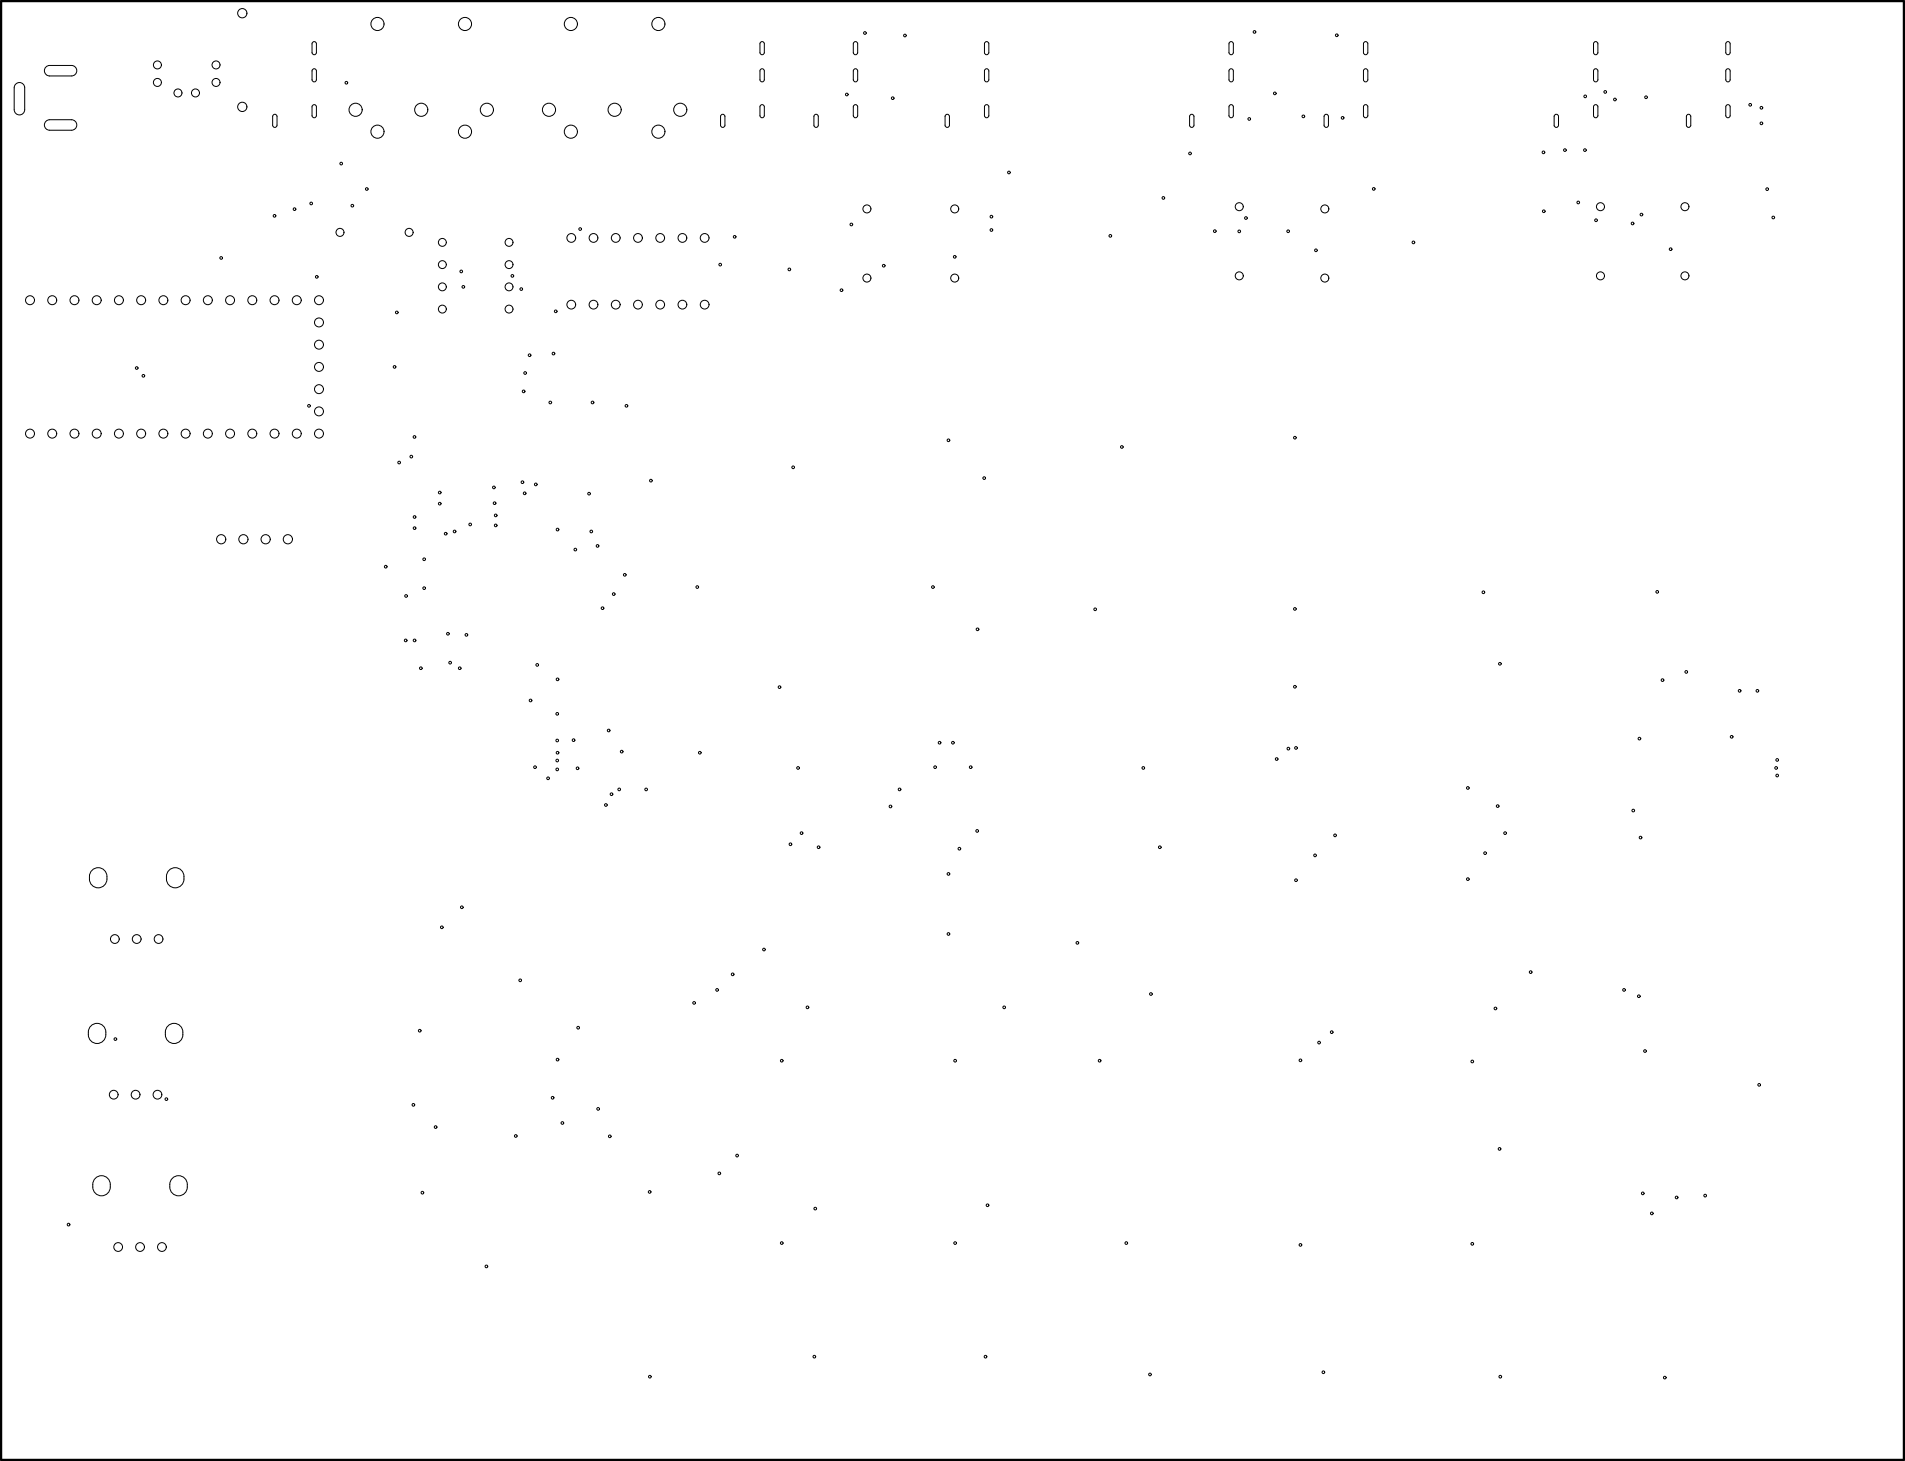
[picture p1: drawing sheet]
<svg xmlns="http://www.w3.org/2000/svg" width="218mm" height="167mm" viewBox="0 0 218 167" stroke-linecap="round" stroke-linejoin="round" font-family="sans-serif">
<defs><g id="words">
<text font-size="1.5" fill="#fff" x="20.4" y="29.8">EF/DISP-TEST</text>
<g font-size="1.1" fill="#fff">
<text x="102" y="5.1">D55</text>
<text x="202.2" y="22">C52</text>
<text x="30.6" y="24.9" transform="rotate(90 30.6 24.9)">R81</text>
<text x="89.4" y="28.4" transform="rotate(90 89.4 28.4)">R24</text>
<text x="90" y="53.8">C78</text>
<text x="65.9" y="63.5">C8</text>
<text x="68.7" y="86.6">R74</text>
<text x="91.1" y="95.5">C92</text>
<text x="110" y="95.1">C93</text>
<text x="90.7" y="115.7">C99</text>
<text x="63.9" y="129">C125</text>
<text x="130.3" y="157">C115</text>
<text x="150" y="156.8">C116</text>
<text x="169.8" y="157.2">C117</text>
<text x="188.6" y="157.2">C118</text>
</g>
</g></defs>
<path d="M5.2 13.9l.5-.2h2.5a.6 .6 0 0 1 .6 .6 .6 .6 0 0 1-.6 .6h-2.5a.6 .6 0 0 1-.6-.4 .6 .6 0 0 1 .1-.6z" fill="none" stroke="#000" stroke-width=".11"/>
<path d="M5.2 7.7l.5-.2h2.5a.6 .6 0 0 1 .6 .6 .6 .6 0 0 1-.6 .6h-2.5a.6 .6 0 0 1-.6-.4 .6 .6 0 0 1 .1-.6z" fill="#fff"/>
<path d="M5.2 7.7l.5-.2h2.5a.6 .6 0 0 1 .6 .6 .6 .6 0 0 1-.6 .6h-2.5a.6 .6 0 0 1-.6-.4 .6 .6 0 0 1 .1-.6z" fill="none" stroke="#000" stroke-width=".11"/>
<path d="M1.8 9.6a.6 .6 0 0 1 .7-.1 .6 .6 0 0 1 .3 .5v2.5a.6 .6 0 0 1-.6 .6 .6 .6 0 0 1-.6-.6v-2.5z" fill="#fff"/>
<path d="M1.8 9.6a.6 .6 0 0 1 .7-.1 .6 .6 0 0 1 .3 .5v2.5a.6 .6 0 0 1-.6 .6 .6 .6 0 0 1-.6-.6v-2.5z" fill="none" stroke="#000" stroke-width=".11"/>
<path d="M93.1 13.1h.2h.1l.1 .2v1l-.1 .2-.1 .1-.2-.1-.1-.2v-1z" fill="#fff"/>
<path d="M93.1 13.1h.2h.1l.1 .2v1l-.1 .2-.1 .1-.2-.1-.1-.2v-1z" fill="none" stroke="#000" stroke-width=".11"/>
<path d="M97.6 4.8h.2h.1l.1 .2v1l-.1 .2-.1 .1-.2-.1-.1-.2v-1z" fill="#fff"/>
<path d="M97.6 4.8h.2h.1l.1 .2v1l-.1 .2-.1 .1-.2-.1-.1-.2v-1z" fill="none" stroke="#000" stroke-width=".11"/>
<path d="M97.6 7.9h.2h.1l.1 .2v1l-.1 .2-.1 .1-.2-.1-.1-.2v-1z" fill="#fff"/>
<path d="M97.6 7.9h.2h.1l.1 .2v1l-.1 .2-.1 .1-.2-.1-.1-.2v-1z" fill="none" stroke="#000" stroke-width=".11"/>
<path d="M97.6 12h.2h.1l.1 .2v1l-.1 .2-.1 .1-.2-.1-.1-.2v-1z" fill="#fff"/>
<path d="M97.6 12h.2h.1l.1 .2v1l-.1 .2-.1 .1-.2-.1-.1-.2v-1z" fill="none" stroke="#000" stroke-width=".11"/>
<circle cx="18" cy="7.4" r=".46" fill="#fff"/>
<circle cx="18" cy="7.4" r=".46" fill="none" stroke="#000" stroke-width=".11"/>
<circle cx="18" cy="9.4" r=".46" fill="#fff"/>
<circle cx="18" cy="9.4" r=".46" fill="none" stroke="#000" stroke-width=".11"/>
<circle cx="24.7" cy="7.4" r=".46" fill="#fff"/>
<circle cx="24.7" cy="7.4" r=".46" fill="none" stroke="#000" stroke-width=".11"/>
<circle cx="24.7" cy="9.4" r=".46" fill="#fff"/>
<circle cx="24.7" cy="9.4" r=".46" fill="none" stroke="#000" stroke-width=".11"/>
<circle cx="20.3" cy="10.6" r=".46" fill="#fff"/>
<circle cx="20.3" cy="10.6" r=".46" fill="none" stroke="#000" stroke-width=".11"/>
<circle cx="22.3" cy="10.6" r=".46" fill="#fff"/>
<circle cx="22.3" cy="10.6" r=".46" fill="none" stroke="#000" stroke-width=".11"/>
<circle cx="27.7" cy="12.2" r=".53" fill="#fff"/>
<circle cx="27.7" cy="12.2" r=".53" fill="none" stroke="#000" stroke-width=".11"/>
<circle cx="27.7" cy="1.5" r=".53" fill="#fff"/>
<circle cx="27.7" cy="1.5" r=".53" fill="none" stroke="#000" stroke-width=".11"/>
<circle cx="99.1" cy="31.8" r=".46" fill="#fff"/>
<circle cx="99.1" cy="31.8" r=".46" fill="none" stroke="#000" stroke-width=".11"/>
<circle cx="99.1" cy="23.9" r=".46" fill="#fff"/>
<circle cx="99.1" cy="23.9" r=".46" fill="none" stroke="#000" stroke-width=".11"/>
<circle cx="151.4" cy="23.9" r=".46" fill="#fff"/>
<circle cx="151.4" cy="23.9" r=".46" fill="none" stroke="#000" stroke-width=".11"/>
<circle cx="151.4" cy="31.8" r=".46" fill="#fff"/>
<circle cx="151.4" cy="31.8" r=".46" fill="none" stroke="#000" stroke-width=".11"/>
<circle cx="109.1" cy="23.9" r=".46" fill="#fff"/>
<circle cx="109.1" cy="23.9" r=".46" fill="none" stroke="#000" stroke-width=".11"/>
<circle cx="109.1" cy="31.8" r=".46" fill="#fff"/>
<circle cx="109.1" cy="31.8" r=".46" fill="none" stroke="#000" stroke-width=".11"/>
<circle cx="141.6" cy="31.5" r=".46" fill="#fff"/>
<circle cx="141.6" cy="31.5" r=".46" fill="none" stroke="#000" stroke-width=".11"/>
<circle cx="141.6" cy="23.6" r=".46" fill="#fff"/>
<circle cx="141.6" cy="23.6" r=".46" fill="none" stroke="#000" stroke-width=".11"/>
<circle cx="182.9" cy="31.5" r=".46" fill="#fff"/>
<circle cx="182.9" cy="31.5" r=".46" fill="none" stroke="#000" stroke-width=".11"/>
<circle cx="182.9" cy="23.6" r=".46" fill="#fff"/>
<circle cx="182.9" cy="23.6" r=".46" fill="none" stroke="#000" stroke-width=".11"/>
<circle cx="192.5" cy="23.6" r=".46" fill="#fff"/>
<circle cx="192.5" cy="23.6" r=".46" fill="none" stroke="#000" stroke-width=".11"/>
<circle cx="192.5" cy="31.5" r=".46" fill="#fff"/>
<circle cx="192.5" cy="31.5" r=".46" fill="none" stroke="#000" stroke-width=".11"/>
<path d="M108.1 13.1h.1h.2l.1 .2v1l-.1 .2-.2 .1-.1-.1-.1-.2v-1z" fill="#fff"/>
<path d="M108.1 13.1h.1h.2l.1 .2v1l-.1 .2-.2 .1-.1-.1-.1-.2v-1z" fill="none" stroke="#000" stroke-width=".11"/>
<path d="M112.6 4.8h.1h.2l.1 .2v1l-.1 .2-.2 .1-.1-.1-.1-.2v-1z" fill="#fff"/>
<path d="M112.6 4.8h.1h.2l.1 .2v1l-.1 .2-.2 .1-.1-.1-.1-.2v-1z" fill="none" stroke="#000" stroke-width=".11"/>
<path d="M112.6 7.9h.1h.2l.1 .2v1l-.1 .2-.2 .1-.1-.1-.1-.2v-1z" fill="#fff"/>
<path d="M112.6 7.9h.1h.2l.1 .2v1l-.1 .2-.2 .1-.1-.1-.1-.2v-1z" fill="none" stroke="#000" stroke-width=".11"/>
<path d="M112.6 12h.1h.2l.1 .2v1l-.1 .2-.2 .1-.1-.1-.1-.2v-1z" fill="#fff"/>
<path d="M112.6 12h.1h.2l.1 .2v1l-.1 .2-.2 .1-.1-.1-.1-.2v-1z" fill="none" stroke="#000" stroke-width=".11"/>
<path d="M136 13.1h.2h.2v.2v1v.2l-.2 .1-.2-.1-.1-.2v-1z" fill="#fff"/>
<path d="M136 13.1h.2h.2v.2v1v.2l-.2 .1-.2-.1-.1-.2v-1z" fill="none" stroke="#000" stroke-width=".11"/>
<path d="M140.5 4.8h.2h.2v.2v1v.2l-.2 .1-.2-.1-.1-.2v-1z" fill="#fff"/>
<path d="M140.5 4.8h.2h.2v.2v1v.2l-.2 .1-.2-.1-.1-.2v-1z" fill="none" stroke="#000" stroke-width=".11"/>
<path d="M140.5 7.9h.2h.2v.2v1v.2l-.2 .1-.2-.1-.1-.2v-1z" fill="#fff"/>
<path d="M140.5 7.9h.2h.2v.2v1v.2l-.2 .1-.2-.1-.1-.2v-1z" fill="none" stroke="#000" stroke-width=".11"/>
<path d="M140.5 12h.2h.2v.2v1v.2l-.2 .1-.2-.1-.1-.2v-1z" fill="#fff"/>
<path d="M140.5 12h.2h.2v.2v1v.2l-.2 .1-.2-.1-.1-.2v-1z" fill="none" stroke="#000" stroke-width=".11"/>
<path d="M151.4 13.1h.1h.2l.1 .2v1l-.1 .2-.2 .1-.1-.1-.1-.2v-1z" fill="#fff"/>
<path d="M151.4 13.1h.1h.2l.1 .2v1l-.1 .2-.2 .1-.1-.1-.1-.2v-1z" fill="none" stroke="#000" stroke-width=".11"/>
<path d="M155.9 4.8h.1h.2l.1 .2v1l-.1 .2-.2 .1-.1-.1-.1-.2v-1z" fill="#fff"/>
<path d="M155.9 4.8h.1h.2l.1 .2v1l-.1 .2-.2 .1-.1-.1-.1-.2v-1z" fill="none" stroke="#000" stroke-width=".11"/>
<path d="M155.9 7.9h.1h.2l.1 .2v1l-.1 .2-.2 .1-.1-.1-.1-.2v-1z" fill="#fff"/>
<path d="M155.9 7.9h.1h.2l.1 .2v1l-.1 .2-.2 .1-.1-.1-.1-.2v-1z" fill="none" stroke="#000" stroke-width=".11"/>
<path d="M155.9 12h.1h.2l.1 .2v1l-.1 .2-.2 .1-.1-.1-.1-.2v-1z" fill="#fff"/>
<path d="M155.9 12h.1h.2l.1 .2v1l-.1 .2-.2 .1-.1-.1-.1-.2v-1z" fill="none" stroke="#000" stroke-width=".11"/>
<path d="M177.7 13.1h.1h.2l.1 .2v1l-.1 .2-.2 .1-.1-.1-.1-.2v-1z" fill="#fff"/>
<path d="M177.6 14.3l.1 .2 .1 .1 .2-.1 .1-.2v-1l-.1-.2h-.2h-.1l-.1 .2v1" fill="none" stroke="#000" stroke-width=".11"/>
<path d="M182.2 4.8h.1h.2l.1 .2v1l-.1 .2-.2 .1-.1-.1-.1-.2v-1z" fill="#fff"/>
<path d="M182.2 4.8h.1h.2l.1 .2v1l-.1 .2-.2 .1-.1-.1-.1-.2v-1z" fill="none" stroke="#000" stroke-width=".11"/>
<path d="M182.2 7.9h.1h.2l.1 .2v1l-.1 .2-.2 .1-.1-.1-.1-.2v-1z" fill="#fff"/>
<path d="M182.2 7.9h.1h.2l.1 .2v1l-.1 .2-.2 .1-.1-.1-.1-.2v-1z" fill="none" stroke="#000" stroke-width=".11"/>
<path d="M182.2 12h.1h.2l.1 .2v1l-.1 .2-.2 .1-.1-.1-.1-.2v-1z" fill="#fff"/>
<path d="M182.2 12h.1h.2l.1 .2v1l-.1 .2-.2 .1-.1-.1-.1-.2v-1z" fill="none" stroke="#000" stroke-width=".11"/>
<path d="M192.8 13.1h.1h.2l.1 .2v1l-.1 .2-.2 .1-.1-.1-.1-.2v-1z" fill="#fff"/>
<path d="M192.8 13.1h.1h.2l.1 .2v1l-.1 .2-.2 .1-.1-.1-.1-.2v-1z" fill="none" stroke="#000" stroke-width=".11"/>
<path d="M197.3 4.8h.1h.2l.1 .2v1l-.1 .2-.2 .1-.1-.1-.1-.2v-1z" fill="#fff"/>
<path d="M197.3 4.8h.1h.2l.1 .2v1l-.1 .2-.2 .1-.1-.1-.1-.2v-1z" fill="none" stroke="#000" stroke-width=".11"/>
<path d="M197.3 7.9h.1h.2l.1 .2v1l-.1 .2-.2 .1-.1-.1-.1-.2v-1z" fill="#fff"/>
<path d="M197.3 7.9h.1h.2l.1 .2v1l-.1 .2-.2 .1-.1-.1-.1-.2v-1z" fill="none" stroke="#000" stroke-width=".11"/>
<path d="M197.3 12h.1h.2l.1 .2v1l-.1 .2-.2 .1-.1-.1-.1-.2v-1z" fill="#fff"/>
<path d="M197.3 12h.1h.2l.1 .2v1l-.1 .2-.2 .1-.1-.1-.1-.2v-1z" fill="none" stroke="#000" stroke-width=".11"/>
<circle cx="65.3" cy="34.8" r=".5" fill="#fff"/>
<circle cx="65.3" cy="34.8" r=".5" fill="none" stroke="#000" stroke-width=".11"/>
<circle cx="67.8" cy="34.8" r=".5" fill="#fff"/>
<circle cx="67.8" cy="34.8" r=".5" fill="none" stroke="#000" stroke-width=".11"/>
<circle cx="70.4" cy="34.8" r=".5" fill="#fff"/>
<circle cx="70.4" cy="34.8" r=".5" fill="none" stroke="#000" stroke-width=".11"/>
<circle cx="72.9" cy="34.8" r=".5" fill="#fff"/>
<circle cx="72.9" cy="34.8" r=".5" fill="none" stroke="#000" stroke-width=".11"/>
<circle cx="75.4" cy="34.8" r=".5" fill="#fff"/>
<circle cx="75.4" cy="34.8" r=".5" fill="none" stroke="#000" stroke-width=".11"/>
<circle cx="78" cy="34.8" r=".5" fill="#fff"/>
<circle cx="78" cy="34.8" r=".5" fill="none" stroke="#000" stroke-width=".11"/>
<circle cx="80.5" cy="34.8" r=".5" fill="#fff"/>
<circle cx="80.5" cy="34.8" r=".5" fill="none" stroke="#000" stroke-width=".11"/>
<circle cx="65.3" cy="27.2" r=".5" fill="#fff"/>
<circle cx="65.3" cy="27.2" r=".5" fill="none" stroke="#000" stroke-width=".11"/>
<circle cx="67.8" cy="27.2" r=".5" fill="#fff"/>
<circle cx="67.8" cy="27.2" r=".5" fill="none" stroke="#000" stroke-width=".11"/>
<circle cx="70.4" cy="27.2" r=".5" fill="#fff"/>
<circle cx="70.4" cy="27.2" r=".5" fill="none" stroke="#000" stroke-width=".11"/>
<circle cx="72.9" cy="27.2" r=".5" fill="#fff"/>
<circle cx="72.9" cy="27.2" r=".5" fill="none" stroke="#000" stroke-width=".11"/>
<circle cx="75.4" cy="27.2" r=".5" fill="#fff"/>
<circle cx="75.4" cy="27.2" r=".5" fill="none" stroke="#000" stroke-width=".11"/>
<circle cx="78" cy="27.2" r=".5" fill="#fff"/>
<circle cx="78" cy="27.2" r=".5" fill="none" stroke="#000" stroke-width=".11"/>
<circle cx="80.5" cy="27.2" r=".5" fill="#fff"/>
<circle cx="80.5" cy="27.2" r=".5" fill="none" stroke="#000" stroke-width=".11"/>
<circle cx="50.5" cy="27.7" r=".45" fill="#fff"/>
<circle cx="50.5" cy="27.7" r=".45" fill="none" stroke="#000" stroke-width=".11"/>
<circle cx="50.5" cy="30.2" r=".45" fill="#fff"/>
<circle cx="50.5" cy="30.2" r=".45" fill="none" stroke="#000" stroke-width=".11"/>
<circle cx="50.5" cy="32.8" r=".45" fill="#fff"/>
<circle cx="50.5" cy="32.8" r=".45" fill="none" stroke="#000" stroke-width=".11"/>
<circle cx="50.5" cy="35.3" r=".45" fill="#fff"/>
<circle cx="50.5" cy="35.3" r=".45" fill="none" stroke="#000" stroke-width=".11"/>
<circle cx="58.2" cy="27.7" r=".45" fill="#fff"/>
<circle cx="58.2" cy="27.7" r=".45" fill="none" stroke="#000" stroke-width=".11"/>
<circle cx="58.2" cy="30.2" r=".45" fill="#fff"/>
<circle cx="58.2" cy="30.2" r=".45" fill="none" stroke="#000" stroke-width=".11"/>
<circle cx="58.2" cy="32.8" r=".45" fill="#fff"/>
<circle cx="58.2" cy="32.8" r=".45" fill="none" stroke="#000" stroke-width=".11"/>
<circle cx="58.2" cy="35.3" r=".45" fill="#fff"/>
<circle cx="58.2" cy="35.3" r=".45" fill="none" stroke="#000" stroke-width=".11"/>
<circle cx="6" cy="49.5" r=".51" fill="#fff"/>
<circle cx="6" cy="49.5" r=".51" fill="none" stroke="#000" stroke-width=".11"/>
<circle cx="8.5" cy="49.5" r=".51" fill="#fff"/>
<circle cx="8.5" cy="49.5" r=".51" fill="none" stroke="#000" stroke-width=".11"/>
<circle cx="11" cy="49.5" r=".51" fill="#fff"/>
<circle cx="11" cy="49.5" r=".51" fill="none" stroke="#000" stroke-width=".11"/>
<circle cx="13.6" cy="49.5" r=".51" fill="#fff"/>
<circle cx="13.6" cy="49.5" r=".51" fill="none" stroke="#000" stroke-width=".11"/>
<circle cx="36.4" cy="44.5" r=".51" fill="#fff"/>
<circle cx="36.4" cy="44.5" r=".51" fill="none" stroke="#000" stroke-width=".11"/>
<circle cx="8.5" cy="34.3" r=".51" fill="#fff"/>
<circle cx="8.5" cy="34.3" r=".51" fill="none" stroke="#000" stroke-width=".11"/>
<circle cx="16.1" cy="49.5" r=".51" fill="#fff"/>
<circle cx="16.1" cy="49.5" r=".51" fill="none" stroke="#000" stroke-width=".11"/>
<circle cx="18.7" cy="49.5" r=".51" fill="#fff"/>
<circle cx="18.7" cy="49.5" r=".51" fill="none" stroke="#000" stroke-width=".11"/>
<circle cx="21.2" cy="49.5" r=".51" fill="#fff"/>
<circle cx="21.2" cy="49.5" r=".51" fill="none" stroke="#000" stroke-width=".11"/>
<circle cx="23.7" cy="49.5" r=".51" fill="#fff"/>
<circle cx="23.7" cy="49.5" r=".51" fill="none" stroke="#000" stroke-width=".11"/>
<circle cx="26.3" cy="49.5" r=".51" fill="#fff"/>
<circle cx="26.3" cy="49.5" r=".51" fill="none" stroke="#000" stroke-width=".11"/>
<circle cx="28.8" cy="49.5" r=".51" fill="#fff"/>
<circle cx="28.8" cy="49.5" r=".51" fill="none" stroke="#000" stroke-width=".11"/>
<circle cx="31.4" cy="49.5" r=".51" fill="#fff"/>
<circle cx="31.4" cy="49.5" r=".51" fill="none" stroke="#000" stroke-width=".11"/>
<circle cx="33.9" cy="49.5" r=".51" fill="#fff"/>
<circle cx="33.9" cy="49.5" r=".51" fill="none" stroke="#000" stroke-width=".11"/>
<circle cx="36.4" cy="49.5" r=".51" fill="#fff"/>
<circle cx="36.4" cy="49.5" r=".51" fill="none" stroke="#000" stroke-width=".11"/>
<circle cx="36.4" cy="34.3" r=".51" fill="#fff"/>
<circle cx="36.4" cy="34.3" r=".51" fill="none" stroke="#000" stroke-width=".11"/>
<circle cx="33.9" cy="34.3" r=".51" fill="#fff"/>
<circle cx="33.9" cy="34.3" r=".51" fill="none" stroke="#000" stroke-width=".11"/>
<circle cx="31.4" cy="34.3" r=".51" fill="#fff"/>
<circle cx="31.4" cy="34.3" r=".51" fill="none" stroke="#000" stroke-width=".11"/>
<circle cx="28.8" cy="34.3" r=".51" fill="#fff"/>
<circle cx="28.8" cy="34.3" r=".51" fill="none" stroke="#000" stroke-width=".11"/>
<circle cx="26.3" cy="34.3" r=".51" fill="#fff"/>
<circle cx="26.3" cy="34.3" r=".51" fill="none" stroke="#000" stroke-width=".11"/>
<circle cx="23.7" cy="34.3" r=".51" fill="#fff"/>
<circle cx="23.7" cy="34.3" r=".51" fill="none" stroke="#000" stroke-width=".11"/>
<circle cx="21.2" cy="34.3" r=".51" fill="#fff"/>
<circle cx="21.2" cy="34.3" r=".51" fill="none" stroke="#000" stroke-width=".11"/>
<circle cx="18.7" cy="34.3" r=".51" fill="#fff"/>
<circle cx="18.7" cy="34.3" r=".51" fill="none" stroke="#000" stroke-width=".11"/>
<circle cx="16.1" cy="34.3" r=".51" fill="#fff"/>
<circle cx="16.1" cy="34.3" r=".51" fill="none" stroke="#000" stroke-width=".11"/>
<circle cx="13.6" cy="34.3" r=".51" fill="#fff"/>
<circle cx="13.6" cy="34.3" r=".51" fill="none" stroke="#000" stroke-width=".11"/>
<circle cx="11" cy="34.3" r=".51" fill="#fff"/>
<circle cx="11" cy="34.3" r=".51" fill="none" stroke="#000" stroke-width=".11"/>
<circle cx="3.4" cy="49.5" r=".51" fill="#fff"/>
<circle cx="3.4" cy="49.5" r=".51" fill="none" stroke="#000" stroke-width=".11"/>
<circle cx="36.4" cy="41.9" r=".51" fill="#fff"/>
<circle cx="36.4" cy="41.9" r=".51" fill="none" stroke="#000" stroke-width=".11"/>
<circle cx="6" cy="34.3" r=".51" fill="#fff"/>
<circle cx="6" cy="34.3" r=".51" fill="none" stroke="#000" stroke-width=".11"/>
<circle cx="36.4" cy="36.8" r=".51" fill="#fff"/>
<circle cx="36.4" cy="36.8" r=".51" fill="none" stroke="#000" stroke-width=".11"/>
<circle cx="36.4" cy="39.4" r=".51" fill="#fff"/>
<circle cx="36.4" cy="39.4" r=".51" fill="none" stroke="#000" stroke-width=".11"/>
<circle cx="36.4" cy="47" r=".51" fill="#fff"/>
<circle cx="36.4" cy="47" r=".51" fill="none" stroke="#000" stroke-width=".11"/>
<circle cx="3.4" cy="34.3" r=".51" fill="#fff"/>
<circle cx="3.4" cy="34.3" r=".51" fill="none" stroke="#000" stroke-width=".11"/>
<circle cx="25.3" cy="61.6" r=".53" fill="#fff"/>
<circle cx="25.3" cy="61.6" r=".53" fill="none" stroke="#000" stroke-width=".11"/>
<circle cx="27.8" cy="61.6" r=".53" fill="#fff"/>
<circle cx="27.8" cy="61.6" r=".53" fill="none" stroke="#000" stroke-width=".11"/>
<circle cx="30.4" cy="61.6" r=".53" fill="#fff"/>
<circle cx="30.4" cy="61.6" r=".53" fill="none" stroke="#000" stroke-width=".11"/>
<circle cx="32.9" cy="61.6" r=".53" fill="#fff"/>
<circle cx="32.9" cy="61.6" r=".53" fill="none" stroke="#000" stroke-width=".11"/>
<path d="M10.5 99.4a1.03 1.03 0 0 1 1.2-.1 1.03 1.03 0 0 1 .5 1.1 1.02 1.02 0 0 1-1.2 1 1.02 1.02 0 0 1-.8-1.3l.1-.4z" fill="#fff"/>
<path d="M10.5 99.4a1.03 1.03 0 0 1 1.2-.1 1.03 1.03 0 0 1 .5 1.1 1.02 1.02 0 0 1-1.2 1 1.02 1.02 0 0 1-.8-1.3l.1-.4z" fill="none" stroke="#000" stroke-width=".11"/>
<path d="M19.3 99.4a1.03 1.03 0 0 1 1.2-.1 1.03 1.03 0 0 1 .5 1.1 1.02 1.02 0 0 1-1.2 1 1.02 1.02 0 0 1-.8-1.3l.1-.4z" fill="#fff"/>
<path d="M19.3 99.4a1.03 1.03 0 0 1 1.3-.1 1.03 1.03 0 0 1 .4 1.1 1.02 1.02 0 0 1-1.2 1 1.02 1.02 0 0 1-.8-1.3l.1-.4z" fill="none" stroke="#000" stroke-width=".11"/>
<circle cx="18.1" cy="107.3" r=".5" fill="#fff"/>
<circle cx="18.1" cy="107.3" r=".5" fill="none" stroke="#000" stroke-width=".11"/>
<circle cx="15.6" cy="107.3" r=".5" fill="#fff"/>
<circle cx="15.6" cy="107.3" r=".5" fill="none" stroke="#000" stroke-width=".11"/>
<circle cx="13.1" cy="107.3" r=".5" fill="#fff"/>
<circle cx="13.1" cy="107.3" r=".5" fill="none" stroke="#000" stroke-width=".11"/>
<path d="M10.4 117.2a1.03 1.03 0 0 1 1.2-.2 1.03 1.03 0 0 1 .5 1.2 1.02 1.02 0 0 1-1.2 1 1.02 1.02 0 0 1-.8-1.3l.1-.4z" fill="#fff"/>
<path d="M10.4 117.2a1.03 1.03 0 0 1 1.2-.2 1.03 1.03 0 0 1 .5 1.2 1.02 1.02 0 0 1-1.2 1 1.02 1.02 0 0 1-.8-1.3l.1-.4z" fill="none" stroke="#000" stroke-width=".11"/>
<path d="M19.2 117.2a1.03 1.03 0 0 1 1.2-.2 1.03 1.03 0 0 1 .5 1.2 1.02 1.02 0 0 1-1.2 1 1.02 1.02 0 0 1-.8-1.3l.1-.4z" fill="#fff"/>
<path d="M20.9 117.9a1.02 1.02 0 0 0-1.2-1 1.02 1.02 0 0 0-.8 1.3 1.02 1.02 0 0 0 1.2 1 1.02 1.02 0 0 0 .8-1.3" fill="none" stroke="#000" stroke-width=".11"/>
<circle cx="18" cy="125" r=".5" fill="#fff"/>
<circle cx="18" cy="125" r=".5" fill="none" stroke="#000" stroke-width=".11"/>
<circle cx="15.5" cy="125" r=".5" fill="#fff"/>
<circle cx="15.5" cy="125" r=".5" fill="none" stroke="#000" stroke-width=".11"/>
<circle cx="13" cy="125" r=".5" fill="#fff"/>
<circle cx="13" cy="125" r=".5" fill="none" stroke="#000" stroke-width=".11"/>
<path d="M10.9 134.6a1.03 1.03 0 0 1 1.2-.2 1.03 1.03 0 0 1 .5 1.2 1.02 1.02 0 0 1-1.2 1 1.02 1.02 0 0 1-.8-1.3l.1-.4z" fill="#fff"/>
<path d="M10.9 134.6a1.03 1.03 0 0 1 1.2-.2 1.03 1.03 0 0 1 .5 1.2 1.02 1.02 0 0 1-1.2 1 1.02 1.02 0 0 1-.8-1.3l.1-.4z" fill="none" stroke="#000" stroke-width=".11"/>
<path d="M19.7 134.6a1.03 1.03 0 0 1 1.2-.2 1.03 1.03 0 0 1 .5 1.2 1.02 1.02 0 0 1-1.2 1 1.02 1.02 0 0 1-.8-1.3l.1-.4z" fill="#fff"/>
<path d="M19.7 134.6a1.03 1.03 0 0 1 1.2-.2 1.03 1.03 0 0 1 .5 1.2 1.02 1.02 0 0 1-1.2 1 1.02 1.02 0 0 1-.8-1.3l.1-.4z" fill="none" stroke="#000" stroke-width=".11"/>
<circle cx="18.5" cy="142.4" r=".5" fill="#fff"/>
<circle cx="18.5" cy="142.4" r=".5" fill="none" stroke="#000" stroke-width=".11"/>
<circle cx="16" cy="142.4" r=".5" fill="#fff"/>
<circle cx="16" cy="142.4" r=".5" fill="none" stroke="#000" stroke-width=".11"/>
<circle cx="13.5" cy="142.4" r=".5" fill="#fff"/>
<circle cx="13.5" cy="142.4" r=".5" fill="none" stroke="#000" stroke-width=".11"/>
<path d="M82.4 13.1h.2h.2v.2v1v.2l-.2 .1-.2-.1-.1-.2v-1z" fill="#fff"/>
<path d="M82.3 14.3l.1 .2 .2 .1 .2-.1v-.2v-1v-.2h-.2h-.2l-.1 .2v1" fill="none" stroke="#000" stroke-width=".11"/>
<path d="M86.9 4.8h.2h.2v.2v1v.2l-.2 .1-.2-.1-.1-.2v-1z" fill="#fff"/>
<path d="M86.9 4.8h.2h.2v.2v1v.2l-.2 .1-.2-.1-.1-.2v-1z" fill="none" stroke="#000" stroke-width=".11"/>
<path d="M86.9 7.9h.2h.2v.2v1v.2l-.2 .1-.2-.1-.1-.2v-1z" fill="#fff"/>
<path d="M86.9 7.9h.2h.2v.2v1v.2l-.2 .1-.2-.1-.1-.2v-1z" fill="none" stroke="#000" stroke-width=".11"/>
<path d="M86.9 12h.2h.2v.2v1v.2l-.2 .1-.2-.1-.1-.2v-1z" fill="#fff"/>
<path d="M86.9 12h.2h.2v.2v1v.2l-.2 .1-.2-.1-.1-.2v-1z" fill="none" stroke="#000" stroke-width=".11"/>
<path d="M31.2 13.1h.2h.2l.1 .2v1l-.1 .2-.2 .1-.2-.1v-.2v-1z" fill="#fff"/>
<path d="M31.2 13.1h.2h.2l.1 .2v1l-.1 .2-.2 .1-.2-.1v-.2v-1z" fill="none" stroke="#000" stroke-width=".11"/>
<path d="M35.7 4.8h.2h.2l.1 .2v1l-.1 .2-.2 .1-.2-.1v-.2v-1z" fill="#fff"/>
<path d="M35.7 6v.2l.2 .1 .2-.1 .1-.2v-1l-.1-.2h-.2h-.2v.2v1" fill="none" stroke="#000" stroke-width=".11"/>
<path d="M35.7 7.9h.2h.2l.1 .2v1l-.1 .2-.2 .1-.2-.1v-.2v-1z" fill="#fff"/>
<path d="M35.7 9.1v.2l.2 .1 .2-.1 .1-.2v-1l-.1-.2h-.2h-.2v.2v1" fill="none" stroke="#000" stroke-width=".11"/>
<path d="M35.7 12h.2h.2l.1 .2v1l-.1 .2-.2 .1-.2-.1v-.2v-1z" fill="#fff"/>
<path d="M35.7 13.2v.2l.2 .1 .2-.1 .1-.2v-1l-.1-.2h-.2h-.2v.2v1" fill="none" stroke="#000" stroke-width=".11"/>
<circle cx="77.7" cy="12.5" r=".75" fill="#fff"/>
<circle cx="77.7" cy="12.5" r=".75" fill="none" stroke="#000" stroke-width=".11"/>
<circle cx="75.2" cy="15" r=".75" fill="#fff"/>
<circle cx="75.2" cy="15" r=".75" fill="none" stroke="#000" stroke-width=".11"/>
<circle cx="70.2" cy="12.5" r=".75" fill="#fff"/>
<circle cx="70.2" cy="12.5" r=".75" fill="none" stroke="#000" stroke-width=".11"/>
<circle cx="65.2" cy="15" r=".75" fill="#fff"/>
<circle cx="65.2" cy="15" r=".75" fill="none" stroke="#000" stroke-width=".11"/>
<circle cx="62.7" cy="12.5" r=".75" fill="#fff"/>
<circle cx="62.7" cy="12.5" r=".75" fill="none" stroke="#000" stroke-width=".11"/>
<circle cx="75.2" cy="2.7" r=".75" fill="#fff"/>
<circle cx="75.2" cy="2.7" r=".75" fill="none" stroke="#000" stroke-width=".11"/>
<circle cx="65.2" cy="2.7" r=".75" fill="#fff"/>
<circle cx="65.2" cy="2.7" r=".75" fill="none" stroke="#000" stroke-width=".11"/>
<circle cx="55.6" cy="12.5" r=".75" fill="#fff"/>
<circle cx="55.6" cy="12.5" r=".75" fill="none" stroke="#000" stroke-width=".11"/>
<circle cx="53.1" cy="15" r=".75" fill="#fff"/>
<circle cx="53.1" cy="15" r=".75" fill="none" stroke="#000" stroke-width=".11"/>
<circle cx="48.1" cy="12.5" r=".75" fill="#fff"/>
<circle cx="48.1" cy="12.5" r=".75" fill="none" stroke="#000" stroke-width=".11"/>
<circle cx="43.1" cy="15" r=".75" fill="#fff"/>
<circle cx="43.1" cy="15" r=".75" fill="none" stroke="#000" stroke-width=".11"/>
<circle cx="40.6" cy="12.5" r=".75" fill="#fff"/>
<circle cx="40.6" cy="12.5" r=".75" fill="none" stroke="#000" stroke-width=".11"/>
<circle cx="53.1" cy="2.7" r=".75" fill="#fff"/>
<circle cx="53.1" cy="2.7" r=".75" fill="none" stroke="#000" stroke-width=".11"/>
<circle cx="43.1" cy="2.7" r=".75" fill="#fff"/>
<circle cx="43.1" cy="2.7" r=".75" fill="none" stroke="#000" stroke-width=".11"/>
<circle cx="46.7" cy="26.5" r=".46" fill="#fff"/>
<circle cx="46.7" cy="26.5" r=".46" fill="none" stroke="#000" stroke-width=".11"/>
<circle cx="38.8" cy="26.5" r=".46" fill="#fff"/>
<circle cx="38.8" cy="26.5" r=".46" fill="none" stroke="#000" stroke-width=".11"/>
<circle cx="91.6" cy="95.2" r=".15" fill="#fff"/>
<circle cx="91.6" cy="95.2" r=".15" fill="none" stroke="#000" stroke-width=".11"/>
<circle cx="90.3" cy="96.4" r=".15" fill="#fff"/>
<circle cx="90.3" cy="96.4" r=".15" fill="none" stroke="#000" stroke-width=".11"/>
<circle cx="194.8" cy="136.6" r=".15" fill="#fff"/>
<circle cx="194.8" cy="136.6" r=".15" fill="none" stroke="#000" stroke-width=".11"/>
<circle cx="188.7" cy="138.6" r=".15" fill="#fff"/>
<circle cx="188.7" cy="138.6" r=".15" fill="none" stroke="#000" stroke-width=".11"/>
<circle cx="192.7" cy="76.7" r=".15" fill="#fff"/>
<circle cx="192.7" cy="76.7" r=".15" fill="none" stroke="#000" stroke-width=".11"/>
<circle cx="190" cy="77.7" r=".15" fill="#fff"/>
<circle cx="190" cy="77.7" r=".15" fill="none" stroke="#000" stroke-width=".11"/>
<circle cx="172" cy="95.2" r=".15" fill="#fff"/>
<circle cx="172" cy="95.2" r=".15" fill="none" stroke="#000" stroke-width=".11"/>
<circle cx="169.7" cy="97.4" r=".15" fill="#fff"/>
<circle cx="169.7" cy="97.4" r=".15" fill="none" stroke="#000" stroke-width=".11"/>
<circle cx="81.9" cy="113.1" r=".15" fill="#fff"/>
<circle cx="81.9" cy="113.1" r=".15" fill="none" stroke="#000" stroke-width=".11"/>
<circle cx="83.7" cy="111.3" r=".15" fill="#fff"/>
<circle cx="83.7" cy="111.3" r=".15" fill="none" stroke="#000" stroke-width=".11"/>
<circle cx="174.9" cy="111" r=".15" fill="#fff"/>
<circle cx="174.9" cy="111" r=".15" fill="none" stroke="#000" stroke-width=".11"/>
<circle cx="185.6" cy="113.1" r=".15" fill="#fff"/>
<circle cx="185.6" cy="113.1" r=".15" fill="none" stroke="#000" stroke-width=".11"/>
<circle cx="101.8" cy="92.1" r=".15" fill="#fff"/>
<circle cx="101.8" cy="92.1" r=".15" fill="none" stroke="#000" stroke-width=".11"/>
<circle cx="147.2" cy="85.5" r=".15" fill="#fff"/>
<circle cx="147.2" cy="85.5" r=".15" fill="none" stroke="#000" stroke-width=".11"/>
<circle cx="198.8" cy="78.9" r=".15" fill="#fff"/>
<circle cx="198.8" cy="78.9" r=".15" fill="none" stroke="#000" stroke-width=".11"/>
<circle cx="200.8" cy="78.9" r=".15" fill="#fff"/>
<circle cx="200.8" cy="78.9" r=".15" fill="none" stroke="#000" stroke-width=".11"/>
<circle cx="82.2" cy="134" r=".15" fill="#fff"/>
<circle cx="82.2" cy="134" r=".15" fill="none" stroke="#000" stroke-width=".11"/>
<circle cx="84.2" cy="132" r=".15" fill="#fff"/>
<circle cx="84.2" cy="132" r=".15" fill="none" stroke="#000" stroke-width=".11"/>
<circle cx="171.3" cy="131.2" r=".15" fill="#fff"/>
<circle cx="171.3" cy="131.2" r=".15" fill="none" stroke="#000" stroke-width=".11"/>
<circle cx="201" cy="123.9" r=".15" fill="#fff"/>
<circle cx="201" cy="123.9" r=".15" fill="none" stroke="#000" stroke-width=".11"/>
<circle cx="152.2" cy="117.9" r=".15" fill="#fff"/>
<circle cx="152.2" cy="117.9" r=".15" fill="none" stroke="#000" stroke-width=".11"/>
<circle cx="150.7" cy="119.1" r=".15" fill="#fff"/>
<circle cx="150.7" cy="119.1" r=".15" fill="none" stroke="#000" stroke-width=".11"/>
<circle cx="152.6" cy="95.4" r=".15" fill="#fff"/>
<circle cx="152.6" cy="95.4" r=".15" fill="none" stroke="#000" stroke-width=".11"/>
<circle cx="150.3" cy="97.7" r=".15" fill="#fff"/>
<circle cx="150.3" cy="97.7" r=".15" fill="none" stroke="#000" stroke-width=".11"/>
<circle cx="111.7" cy="94.9" r=".15" fill="#fff"/>
<circle cx="111.7" cy="94.9" r=".15" fill="none" stroke="#000" stroke-width=".11"/>
<circle cx="109.6" cy="96.9" r=".15" fill="#fff"/>
<circle cx="109.6" cy="96.9" r=".15" fill="none" stroke="#000" stroke-width=".11"/>
<circle cx="39" cy="18.7" r=".15" fill="#fff"/>
<circle cx="39" cy="18.7" r=".15" fill="none" stroke="#000" stroke-width=".11"/>
<circle cx="45.1" cy="41.9" r=".15" fill="#fff"/>
<circle cx="45.1" cy="41.9" r=".15" fill="none" stroke="#000" stroke-width=".11"/>
<circle cx="102" cy="11.2" r=".15" fill="#fff"/>
<circle cx="102" cy="11.2" r=".15" fill="none" stroke="#000" stroke-width=".11"/>
<circle cx="96.8" cy="10.8" r=".15" fill="#fff"/>
<circle cx="96.8" cy="10.8" r=".15" fill="none" stroke="#000" stroke-width=".11"/>
<circle cx="98.8" cy="3.8" r=".15" fill="#fff"/>
<circle cx="98.8" cy="3.8" r=".15" fill="none" stroke="#000" stroke-width=".11"/>
<circle cx="103.4" cy="4.1" r=".15" fill="#fff"/>
<circle cx="103.4" cy="4.1" r=".15" fill="none" stroke="#000" stroke-width=".11"/>
<circle cx="66.1" cy="117.4" r=".15" fill="#fff"/>
<circle cx="66.1" cy="117.4" r=".15" fill="none" stroke="#000" stroke-width=".11"/>
<circle cx="69.9" cy="90.7" r=".15" fill="#fff"/>
<circle cx="69.9" cy="90.7" r=".15" fill="none" stroke="#000" stroke-width=".11"/>
<circle cx="70.1" cy="67.9" r=".15" fill="#fff"/>
<circle cx="70.1" cy="67.9" r=".15" fill="none" stroke="#000" stroke-width=".11"/>
<circle cx="90.2" cy="30.8" r=".15" fill="#fff"/>
<circle cx="90.2" cy="30.8" r=".15" fill="none" stroke="#000" stroke-width=".11"/>
<circle cx="184.5" cy="11.4" r=".15" fill="#fff"/>
<circle cx="184.5" cy="11.4" r=".15" fill="none" stroke="#000" stroke-width=".11"/>
<circle cx="188.1" cy="11.1" r=".15" fill="#fff"/>
<circle cx="188.1" cy="11.1" r=".15" fill="none" stroke="#000" stroke-width=".11"/>
<circle cx="63.1" cy="125.4" r=".15" fill="#fff"/>
<circle cx="63.1" cy="125.4" r=".15" fill="none" stroke="#000" stroke-width=".11"/>
<circle cx="68.3" cy="126.7" r=".15" fill="#fff"/>
<circle cx="68.3" cy="126.7" r=".15" fill="none" stroke="#000" stroke-width=".11"/>
<circle cx="41.9" cy="21.6" r=".15" fill="#fff"/>
<circle cx="41.9" cy="21.6" r=".15" fill="none" stroke="#000" stroke-width=".11"/>
<circle cx="39.6" cy="9.5" r=".15" fill="#fff"/>
<circle cx="39.6" cy="9.5" r=".15" fill="none" stroke="#000" stroke-width=".11"/>
<circle cx="182.4" cy="25.2" r=".15" fill="#fff"/>
<circle cx="182.4" cy="25.2" r=".15" fill="none" stroke="#000" stroke-width=".11"/>
<circle cx="180.3" cy="23.1" r=".15" fill="#fff"/>
<circle cx="180.3" cy="23.1" r=".15" fill="none" stroke="#000" stroke-width=".11"/>
<circle cx="186.5" cy="25.5" r=".15" fill="#fff"/>
<circle cx="186.5" cy="25.5" r=".15" fill="none" stroke="#000" stroke-width=".11"/>
<circle cx="187.6" cy="24.5" r=".15" fill="#fff"/>
<circle cx="187.6" cy="24.5" r=".15" fill="none" stroke="#000" stroke-width=".11"/>
<circle cx="201.9" cy="21.6" r=".15" fill="#fff"/>
<circle cx="201.9" cy="21.6" r=".15" fill="none" stroke="#000" stroke-width=".11"/>
<circle cx="202.6" cy="24.8" r=".15" fill="#fff"/>
<circle cx="202.6" cy="24.8" r=".15" fill="none" stroke="#000" stroke-width=".11"/>
<circle cx="136" cy="17.5" r=".15" fill="#fff"/>
<circle cx="136" cy="17.5" r=".15" fill="none" stroke="#000" stroke-width=".11"/>
<circle cx="132.9" cy="22.6" r=".15" fill="#fff"/>
<circle cx="132.9" cy="22.6" r=".15" fill="none" stroke="#000" stroke-width=".11"/>
<circle cx="161.5" cy="27.7" r=".15" fill="#fff"/>
<circle cx="161.5" cy="27.7" r=".15" fill="none" stroke="#000" stroke-width=".11"/>
<circle cx="176.4" cy="17.4" r=".15" fill="#fff"/>
<circle cx="176.4" cy="17.4" r=".15" fill="none" stroke="#000" stroke-width=".11"/>
<circle cx="97.3" cy="25.6" r=".15" fill="#fff"/>
<circle cx="97.3" cy="25.6" r=".15" fill="none" stroke="#000" stroke-width=".11"/>
<circle cx="157" cy="21.6" r=".15" fill="#fff"/>
<circle cx="157" cy="21.6" r=".15" fill="none" stroke="#000" stroke-width=".11"/>
<circle cx="115.3" cy="19.7" r=".15" fill="#fff"/>
<circle cx="115.3" cy="19.7" r=".15" fill="none" stroke="#000" stroke-width=".11"/>
<circle cx="141.6" cy="26.4" r=".15" fill="#fff"/>
<circle cx="141.6" cy="26.4" r=".15" fill="none" stroke="#000" stroke-width=".11"/>
<circle cx="142.4" cy="24.9" r=".15" fill="#fff"/>
<circle cx="142.4" cy="24.9" r=".15" fill="none" stroke="#000" stroke-width=".11"/>
<circle cx="138.8" cy="26.4" r=".15" fill="#fff"/>
<circle cx="138.8" cy="26.4" r=".15" fill="none" stroke="#000" stroke-width=".11"/>
<circle cx="101" cy="30.4" r=".15" fill="#fff"/>
<circle cx="101" cy="30.4" r=".15" fill="none" stroke="#000" stroke-width=".11"/>
<circle cx="96.2" cy="33.1" r=".15" fill="#fff"/>
<circle cx="96.2" cy="33.1" r=".15" fill="none" stroke="#000" stroke-width=".11"/>
<circle cx="67.7" cy="46" r=".15" fill="#fff"/>
<circle cx="67.7" cy="46" r=".15" fill="none" stroke="#000" stroke-width=".11"/>
<circle cx="62.9" cy="46" r=".15" fill="#fff"/>
<circle cx="62.9" cy="46" r=".15" fill="none" stroke="#000" stroke-width=".11"/>
<circle cx="59.8" cy="44.7" r=".15" fill="#fff"/>
<circle cx="59.8" cy="44.7" r=".15" fill="none" stroke="#000" stroke-width=".11"/>
<circle cx="71.4" cy="65.7" r=".15" fill="#fff"/>
<circle cx="71.4" cy="65.7" r=".15" fill="none" stroke="#000" stroke-width=".11"/>
<circle cx="68.9" cy="69.5" r=".15" fill="#fff"/>
<circle cx="68.9" cy="69.5" r=".15" fill="none" stroke="#000" stroke-width=".11"/>
<circle cx="70.8" cy="90.2" r=".15" fill="#fff"/>
<circle cx="70.8" cy="90.2" r=".15" fill="none" stroke="#000" stroke-width=".11"/>
<circle cx="62.6" cy="88.9" r=".15" fill="#fff"/>
<circle cx="62.6" cy="88.9" r=".15" fill="none" stroke="#000" stroke-width=".11"/>
<circle cx="69.2" cy="91.9" r=".15" fill="#fff"/>
<circle cx="69.2" cy="91.9" r=".15" fill="none" stroke="#000" stroke-width=".11"/>
<circle cx="52.8" cy="103.6" r=".15" fill="#fff"/>
<circle cx="52.8" cy="103.6" r=".15" fill="none" stroke="#000" stroke-width=".11"/>
<circle cx="50.5" cy="105.9" r=".15" fill="#fff"/>
<circle cx="50.5" cy="105.9" r=".15" fill="none" stroke="#000" stroke-width=".11"/>
<circle cx="47.2" cy="126.2" r=".15" fill="#fff"/>
<circle cx="47.2" cy="126.2" r=".15" fill="none" stroke="#000" stroke-width=".11"/>
<circle cx="49.8" cy="128.7" r=".15" fill="#fff"/>
<circle cx="49.8" cy="128.7" r=".15" fill="none" stroke="#000" stroke-width=".11"/>
<circle cx="13.2" cy="118.7" r=".15" fill="#fff"/>
<circle cx="13.2" cy="118.7" r=".15" fill="none" stroke="#000" stroke-width=".11"/>
<circle cx="45.6" cy="52.8" r=".15" fill="#fff"/>
<circle cx="45.6" cy="52.8" r=".15" fill="none" stroke="#000" stroke-width=".11"/>
<circle cx="66.3" cy="26.2" r=".15" fill="#fff"/>
<circle cx="66.3" cy="26.2" r=".15" fill="none" stroke="#000" stroke-width=".11"/>
<circle cx="63.5" cy="35.6" r=".15" fill="#fff"/>
<circle cx="63.5" cy="35.6" r=".15" fill="none" stroke="#000" stroke-width=".11"/>
<circle cx="67.3" cy="56.4" r=".15" fill="#fff"/>
<circle cx="67.3" cy="56.4" r=".15" fill="none" stroke="#000" stroke-width=".11"/>
<circle cx="67.6" cy="60.7" r=".15" fill="#fff"/>
<circle cx="67.6" cy="60.7" r=".15" fill="none" stroke="#000" stroke-width=".11"/>
<circle cx="203.1" cy="86.8" r=".15" fill="#fff"/>
<circle cx="203.1" cy="86.8" r=".15" fill="none" stroke="#000" stroke-width=".11"/>
<circle cx="203.1" cy="88.6" r=".15" fill="#fff"/>
<circle cx="203.1" cy="88.6" r=".15" fill="none" stroke="#000" stroke-width=".11"/>
<circle cx="201.3" cy="12.3" r=".15" fill="#fff"/>
<circle cx="201.3" cy="12.3" r=".15" fill="none" stroke="#000" stroke-width=".11"/>
<circle cx="201.3" cy="14.1" r=".15" fill="#fff"/>
<circle cx="201.3" cy="14.1" r=".15" fill="none" stroke="#000" stroke-width=".11"/>
<circle cx="50.2" cy="57.5" r=".15" fill="#fff"/>
<circle cx="50.2" cy="57.5" r=".15" fill="none" stroke="#000" stroke-width=".11"/>
<circle cx="71.6" cy="46.4" r=".15" fill="#fff"/>
<circle cx="71.6" cy="46.4" r=".15" fill="none" stroke="#000" stroke-width=".11"/>
<circle cx="50.2" cy="56.3" r=".15" fill="#fff"/>
<circle cx="50.2" cy="56.3" r=".15" fill="none" stroke="#000" stroke-width=".11"/>
<circle cx="68.3" cy="62.4" r=".15" fill="#fff"/>
<circle cx="68.3" cy="62.4" r=".15" fill="none" stroke="#000" stroke-width=".11"/>
<circle cx="63.7" cy="77.6" r=".15" fill="#fff"/>
<circle cx="63.7" cy="77.6" r=".15" fill="none" stroke="#000" stroke-width=".11"/>
<circle cx="69.5" cy="83.4" r=".15" fill="#fff"/>
<circle cx="69.5" cy="83.4" r=".15" fill="none" stroke="#000" stroke-width=".11"/>
<circle cx="80" cy="86" r=".15" fill="#fff"/>
<circle cx="80" cy="86" r=".15" fill="none" stroke="#000" stroke-width=".11"/>
<circle cx="53.3" cy="72.5" r=".15" fill="#fff"/>
<circle cx="53.3" cy="72.5" r=".15" fill="none" stroke="#000" stroke-width=".11"/>
<circle cx="52.5" cy="76.3" r=".15" fill="#fff"/>
<circle cx="52.5" cy="76.3" r=".15" fill="none" stroke="#000" stroke-width=".11"/>
<circle cx="63.7" cy="86" r=".15" fill="#fff"/>
<circle cx="63.7" cy="86" r=".15" fill="none" stroke="#000" stroke-width=".11"/>
<circle cx="66" cy="87.8" r=".15" fill="#fff"/>
<circle cx="66" cy="87.8" r=".15" fill="none" stroke="#000" stroke-width=".11"/>
<circle cx="63.7" cy="121" r=".15" fill="#fff"/>
<circle cx="63.7" cy="121" r=".15" fill="none" stroke="#000" stroke-width=".11"/>
<circle cx="69.7" cy="129.8" r=".15" fill="#fff"/>
<circle cx="69.7" cy="129.8" r=".15" fill="none" stroke="#000" stroke-width=".11"/>
<circle cx="48" cy="117.7" r=".15" fill="#fff"/>
<circle cx="48" cy="117.7" r=".15" fill="none" stroke="#000" stroke-width=".11"/>
<circle cx="55.6" cy="144.7" r=".15" fill="#fff"/>
<circle cx="55.6" cy="144.7" r=".15" fill="none" stroke="#000" stroke-width=".11"/>
<circle cx="47" cy="52.2" r=".15" fill="#fff"/>
<circle cx="47" cy="52.2" r=".15" fill="none" stroke="#000" stroke-width=".11"/>
<circle cx="47.4" cy="49.9" r=".15" fill="#fff"/>
<circle cx="47.4" cy="49.9" r=".15" fill="none" stroke="#000" stroke-width=".11"/>
<circle cx="44.1" cy="64.7" r=".15" fill="#fff"/>
<circle cx="44.1" cy="64.7" r=".15" fill="none" stroke="#000" stroke-width=".11"/>
<circle cx="53.7" cy="59.9" r=".15" fill="#fff"/>
<circle cx="53.7" cy="59.9" r=".15" fill="none" stroke="#000" stroke-width=".11"/>
<circle cx="48.3" cy="136.2" r=".15" fill="#fff"/>
<circle cx="48.3" cy="136.2" r=".15" fill="none" stroke="#000" stroke-width=".11"/>
<circle cx="56.4" cy="55.7" r=".15" fill="#fff"/>
<circle cx="56.4" cy="55.7" r=".15" fill="none" stroke="#000" stroke-width=".11"/>
<circle cx="58.9" cy="129.8" r=".15" fill="#fff"/>
<circle cx="58.9" cy="129.8" r=".15" fill="none" stroke="#000" stroke-width=".11"/>
<circle cx="61.2" cy="55.3" r=".15" fill="#fff"/>
<circle cx="61.2" cy="55.3" r=".15" fill="none" stroke="#000" stroke-width=".11"/>
<circle cx="59.4" cy="112" r=".15" fill="#fff"/>
<circle cx="59.4" cy="112" r=".15" fill="none" stroke="#000" stroke-width=".11"/>
<circle cx="59.7" cy="55.1" r=".15" fill="#fff"/>
<circle cx="59.7" cy="55.1" r=".15" fill="none" stroke="#000" stroke-width=".11"/>
<circle cx="65.5" cy="84.5" r=".15" fill="#fff"/>
<circle cx="65.5" cy="84.5" r=".15" fill="none" stroke="#000" stroke-width=".11"/>
<circle cx="59.9" cy="56.3" r=".15" fill="#fff"/>
<circle cx="59.9" cy="56.3" r=".15" fill="none" stroke="#000" stroke-width=".11"/>
<circle cx="40.3" cy="23.5" r=".15" fill="#fff"/>
<circle cx="40.3" cy="23.5" r=".15" fill="none" stroke="#000" stroke-width=".11"/>
<circle cx="83.9" cy="27.1" r=".15" fill="#fff"/>
<circle cx="83.9" cy="27.1" r=".15" fill="none" stroke="#000" stroke-width=".11"/>
<circle cx="52.7" cy="31" r=".15" fill="#fff"/>
<circle cx="52.7" cy="31" r=".15" fill="none" stroke="#000" stroke-width=".11"/>
<circle cx="58.5" cy="31.5" r=".15" fill="#fff"/>
<circle cx="58.5" cy="31.5" r=".15" fill="none" stroke="#000" stroke-width=".11"/>
<circle cx="31.4" cy="24.7" r=".15" fill="#fff"/>
<circle cx="31.4" cy="24.7" r=".15" fill="none" stroke="#000" stroke-width=".11"/>
<circle cx="126.9" cy="26.9" r=".15" fill="#fff"/>
<circle cx="126.9" cy="26.9" r=".15" fill="none" stroke="#000" stroke-width=".11"/>
<circle cx="33.7" cy="23.9" r=".15" fill="#fff"/>
<circle cx="33.7" cy="23.9" r=".15" fill="none" stroke="#000" stroke-width=".11"/>
<circle cx="150.4" cy="28.6" r=".15" fill="#fff"/>
<circle cx="150.4" cy="28.6" r=".15" fill="none" stroke="#000" stroke-width=".11"/>
<circle cx="25.3" cy="29.5" r=".15" fill="#fff"/>
<circle cx="25.3" cy="29.5" r=".15" fill="none" stroke="#000" stroke-width=".11"/>
<circle cx="59.6" cy="33" r=".15" fill="#fff"/>
<circle cx="59.6" cy="33" r=".15" fill="none" stroke="#000" stroke-width=".11"/>
<circle cx="35.6" cy="23.2" r=".15" fill="#fff"/>
<circle cx="35.6" cy="23.2" r=".15" fill="none" stroke="#000" stroke-width=".11"/>
<circle cx="190.9" cy="28.5" r=".15" fill="#fff"/>
<circle cx="190.9" cy="28.5" r=".15" fill="none" stroke="#000" stroke-width=".11"/>
<circle cx="56.6" cy="58.9" r=".15" fill="#fff"/>
<circle cx="56.6" cy="58.9" r=".15" fill="none" stroke="#000" stroke-width=".11"/>
<circle cx="56.6" cy="60" r=".15" fill="#fff"/>
<circle cx="56.6" cy="60" r=".15" fill="none" stroke="#000" stroke-width=".11"/>
<circle cx="113.3" cy="24.7" r=".15" fill="#fff"/>
<circle cx="113.3" cy="24.7" r=".15" fill="none" stroke="#000" stroke-width=".11"/>
<circle cx="113.3" cy="26.3" r=".15" fill="#fff"/>
<circle cx="113.3" cy="26.3" r=".15" fill="none" stroke="#000" stroke-width=".11"/>
<circle cx="60.5" cy="40.6" r=".15" fill="#fff"/>
<circle cx="60.5" cy="40.6" r=".15" fill="none" stroke="#000" stroke-width=".11"/>
<circle cx="60" cy="42.6" r=".15" fill="#fff"/>
<circle cx="60" cy="42.6" r=".15" fill="none" stroke="#000" stroke-width=".11"/>
<circle cx="143.3" cy="3.6" r=".15" fill="#fff"/>
<circle cx="143.3" cy="3.6" r=".15" fill="none" stroke="#000" stroke-width=".11"/>
<circle cx="152.7" cy="4" r=".15" fill="#fff"/>
<circle cx="152.7" cy="4" r=".15" fill="none" stroke="#000" stroke-width=".11"/>
<circle cx="63.7" cy="60.5" r=".15" fill="#fff"/>
<circle cx="63.7" cy="60.5" r=".15" fill="none" stroke="#000" stroke-width=".11"/>
<circle cx="65.7" cy="62.8" r=".15" fill="#fff"/>
<circle cx="65.7" cy="62.8" r=".15" fill="none" stroke="#000" stroke-width=".11"/>
<circle cx="74.4" cy="54.9" r=".15" fill="#fff"/>
<circle cx="74.4" cy="54.9" r=".15" fill="none" stroke="#000" stroke-width=".11"/>
<circle cx="48.5" cy="63.9" r=".15" fill="#fff"/>
<circle cx="48.5" cy="63.9" r=".15" fill="none" stroke="#000" stroke-width=".11"/>
<circle cx="48.5" cy="67.2" r=".15" fill="#fff"/>
<circle cx="48.5" cy="67.2" r=".15" fill="none" stroke="#000" stroke-width=".11"/>
<circle cx="48.1" cy="76.3" r=".15" fill="#fff"/>
<circle cx="48.1" cy="76.3" r=".15" fill="none" stroke="#000" stroke-width=".11"/>
<circle cx="181.1" cy="11" r=".15" fill="#fff"/>
<circle cx="181.1" cy="11" r=".15" fill="none" stroke="#000" stroke-width=".11"/>
<circle cx="183.4" cy="10.5" r=".15" fill="#fff"/>
<circle cx="183.4" cy="10.5" r=".15" fill="none" stroke="#000" stroke-width=".11"/>
<circle cx="200" cy="12" r=".15" fill="#fff"/>
<circle cx="200" cy="12" r=".15" fill="none" stroke="#000" stroke-width=".11"/>
<circle cx="90.6" cy="53.4" r=".15" fill="#fff"/>
<circle cx="90.6" cy="53.4" r=".15" fill="none" stroke="#000" stroke-width=".11"/>
<circle cx="112.5" cy="54.6" r=".15" fill="#fff"/>
<circle cx="112.5" cy="54.6" r=".15" fill="none" stroke="#000" stroke-width=".11"/>
<circle cx="111.7" cy="71.9" r=".15" fill="#fff"/>
<circle cx="111.7" cy="71.9" r=".15" fill="none" stroke="#000" stroke-width=".11"/>
<circle cx="171.4" cy="75.8" r=".15" fill="#fff"/>
<circle cx="171.4" cy="75.8" r=".15" fill="none" stroke="#000" stroke-width=".11"/>
<circle cx="171.1" cy="92.1" r=".15" fill="#fff"/>
<circle cx="171.1" cy="92.1" r=".15" fill="none" stroke="#000" stroke-width=".11"/>
<circle cx="186.6" cy="92.6" r=".15" fill="#fff"/>
<circle cx="186.6" cy="92.6" r=".15" fill="none" stroke="#000" stroke-width=".11"/>
<circle cx="132.5" cy="96.8" r=".15" fill="#fff"/>
<circle cx="132.5" cy="96.8" r=".15" fill="none" stroke="#000" stroke-width=".11"/>
<circle cx="131.5" cy="113.5" r=".15" fill="#fff"/>
<circle cx="131.5" cy="113.5" r=".15" fill="none" stroke="#000" stroke-width=".11"/>
<circle cx="170.9" cy="115.2" r=".15" fill="#fff"/>
<circle cx="170.9" cy="115.2" r=".15" fill="none" stroke="#000" stroke-width=".11"/>
<circle cx="187.3" cy="113.8" r=".15" fill="#fff"/>
<circle cx="187.3" cy="113.8" r=".15" fill="none" stroke="#000" stroke-width=".11"/>
<circle cx="114.7" cy="115.1" r=".15" fill="#fff"/>
<circle cx="114.7" cy="115.1" r=".15" fill="none" stroke="#000" stroke-width=".11"/>
<circle cx="93.5" cy="96.8" r=".15" fill="#fff"/>
<circle cx="93.5" cy="96.8" r=".15" fill="none" stroke="#000" stroke-width=".11"/>
<circle cx="92.3" cy="115.1" r=".15" fill="#fff"/>
<circle cx="92.3" cy="115.1" r=".15" fill="none" stroke="#000" stroke-width=".11"/>
<circle cx="79.3" cy="114.6" r=".15" fill="#fff"/>
<circle cx="79.3" cy="114.6" r=".15" fill="none" stroke="#000" stroke-width=".11"/>
<circle cx="74.2" cy="136.1" r=".15" fill="#fff"/>
<circle cx="74.2" cy="136.1" r=".15" fill="none" stroke="#000" stroke-width=".11"/>
<circle cx="93.2" cy="138" r=".15" fill="#fff"/>
<circle cx="93.2" cy="138" r=".15" fill="none" stroke="#000" stroke-width=".11"/>
<circle cx="93.1" cy="155" r=".15" fill="#fff"/>
<circle cx="93.1" cy="155" r=".15" fill="none" stroke="#000" stroke-width=".11"/>
<circle cx="112.8" cy="137.7" r=".15" fill="#fff"/>
<circle cx="112.8" cy="137.7" r=".15" fill="none" stroke="#000" stroke-width=".11"/>
<circle cx="112.6" cy="155" r=".15" fill="#fff"/>
<circle cx="112.6" cy="155" r=".15" fill="none" stroke="#000" stroke-width=".11"/>
<circle cx="74.3" cy="157.2" r=".15" fill="#fff"/>
<circle cx="74.3" cy="157.2" r=".15" fill="none" stroke="#000" stroke-width=".11"/>
<circle cx="131.4" cy="157" r=".15" fill="#fff"/>
<circle cx="131.4" cy="157" r=".15" fill="none" stroke="#000" stroke-width=".11"/>
<circle cx="151.2" cy="156.7" r=".15" fill="#fff"/>
<circle cx="151.2" cy="156.7" r=".15" fill="none" stroke="#000" stroke-width=".11"/>
<circle cx="171.4" cy="157.2" r=".15" fill="#fff"/>
<circle cx="171.4" cy="157.2" r=".15" fill="none" stroke="#000" stroke-width=".11"/>
<circle cx="190.2" cy="157.4" r=".15" fill="#fff"/>
<circle cx="190.2" cy="157.4" r=".15" fill="none" stroke="#000" stroke-width=".11"/>
<circle cx="191.6" cy="136.8" r=".15" fill="#fff"/>
<circle cx="191.6" cy="136.8" r=".15" fill="none" stroke="#000" stroke-width=".11"/>
<circle cx="19" cy="125.5" r=".15" fill="#fff"/>
<circle cx="19" cy="125.5" r=".15" fill="none" stroke="#000" stroke-width=".11"/>
<circle cx="7.8" cy="139.9" r=".15" fill="#fff"/>
<circle cx="7.8" cy="139.9" r=".15" fill="none" stroke="#000" stroke-width=".11"/>
<circle cx="63.2" cy="40.4" r=".15" fill="#fff"/>
<circle cx="63.2" cy="40.4" r=".15" fill="none" stroke="#000" stroke-width=".11"/>
<circle cx="56.5" cy="57.5" r=".15" fill="#fff"/>
<circle cx="56.5" cy="57.5" r=".15" fill="none" stroke="#000" stroke-width=".11"/>
<circle cx="82.3" cy="30.2" r=".15" fill="#fff"/>
<circle cx="82.3" cy="30.2" r=".15" fill="none" stroke="#000" stroke-width=".11"/>
<circle cx="15.6" cy="42" r=".15" fill="#fff"/>
<circle cx="15.6" cy="42" r=".15" fill="none" stroke="#000" stroke-width=".11"/>
<circle cx="36.2" cy="31.6" r=".15" fill="#fff"/>
<circle cx="36.2" cy="31.6" r=".15" fill="none" stroke="#000" stroke-width=".11"/>
<circle cx="52.9" cy="32.8" r=".15" fill="#fff"/>
<circle cx="52.9" cy="32.8" r=".15" fill="none" stroke="#000" stroke-width=".11"/>
<circle cx="16.4" cy="42.9" r=".15" fill="#fff"/>
<circle cx="16.4" cy="42.9" r=".15" fill="none" stroke="#000" stroke-width=".11"/>
<circle cx="35.3" cy="46.4" r=".15" fill="#fff"/>
<circle cx="35.3" cy="46.4" r=".15" fill="none" stroke="#000" stroke-width=".11"/>
<circle cx="46.4" cy="68.1" r=".15" fill="#fff"/>
<circle cx="46.4" cy="68.1" r=".15" fill="none" stroke="#000" stroke-width=".11"/>
<circle cx="47.4" cy="59.1" r=".15" fill="#fff"/>
<circle cx="47.4" cy="59.1" r=".15" fill="none" stroke="#000" stroke-width=".11"/>
<circle cx="47.4" cy="60.3" r=".15" fill="#fff"/>
<circle cx="47.4" cy="60.3" r=".15" fill="none" stroke="#000" stroke-width=".11"/>
<circle cx="51.9" cy="60.7" r=".15" fill="#fff"/>
<circle cx="51.9" cy="60.7" r=".15" fill="none" stroke="#000" stroke-width=".11"/>
<circle cx="50.9" cy="61" r=".15" fill="#fff"/>
<circle cx="50.9" cy="61" r=".15" fill="none" stroke="#000" stroke-width=".11"/>
<circle cx="51.4" cy="75.7" r=".15" fill="#fff"/>
<circle cx="51.4" cy="75.7" r=".15" fill="none" stroke="#000" stroke-width=".11"/>
<circle cx="51.2" cy="72.4" r=".15" fill="#fff"/>
<circle cx="51.2" cy="72.4" r=".15" fill="none" stroke="#000" stroke-width=".11"/>
<circle cx="46.4" cy="73.2" r=".15" fill="#fff"/>
<circle cx="46.4" cy="73.2" r=".15" fill="none" stroke="#000" stroke-width=".11"/>
<circle cx="47.4" cy="73.2" r=".15" fill="#fff"/>
<circle cx="47.4" cy="73.2" r=".15" fill="none" stroke="#000" stroke-width=".11"/>
<circle cx="61.4" cy="75.9" r=".15" fill="#fff"/>
<circle cx="61.4" cy="75.9" r=".15" fill="none" stroke="#000" stroke-width=".11"/>
<circle cx="79.7" cy="67.1" r=".15" fill="#fff"/>
<circle cx="79.7" cy="67.1" r=".15" fill="none" stroke="#000" stroke-width=".11"/>
<circle cx="89.1" cy="78.5" r=".15" fill="#fff"/>
<circle cx="89.1" cy="78.5" r=".15" fill="none" stroke="#000" stroke-width=".11"/>
<circle cx="87.3" cy="108.5" r=".15" fill="#fff"/>
<circle cx="87.3" cy="108.5" r=".15" fill="none" stroke="#000" stroke-width=".11"/>
<circle cx="89.3" cy="121.2" r=".15" fill="#fff"/>
<circle cx="89.3" cy="121.2" r=".15" fill="none" stroke="#000" stroke-width=".11"/>
<circle cx="89.3" cy="142" r=".15" fill="#fff"/>
<circle cx="89.3" cy="142" r=".15" fill="none" stroke="#000" stroke-width=".11"/>
<circle cx="63.7" cy="81.5" r=".15" fill="#fff"/>
<circle cx="63.7" cy="81.5" r=".15" fill="none" stroke="#000" stroke-width=".11"/>
<circle cx="106.9" cy="87.6" r=".15" fill="#fff"/>
<circle cx="106.9" cy="87.6" r=".15" fill="none" stroke="#000" stroke-width=".11"/>
<circle cx="106.6" cy="67.1" r=".15" fill="#fff"/>
<circle cx="106.6" cy="67.1" r=".15" fill="none" stroke="#000" stroke-width=".11"/>
<circle cx="108.4" cy="50.3" r=".15" fill="#fff"/>
<circle cx="108.4" cy="50.3" r=".15" fill="none" stroke="#000" stroke-width=".11"/>
<circle cx="102.8" cy="90.2" r=".15" fill="#fff"/>
<circle cx="102.8" cy="90.2" r=".15" fill="none" stroke="#000" stroke-width=".11"/>
<circle cx="108.4" cy="99.8" r=".15" fill="#fff"/>
<circle cx="108.4" cy="99.8" r=".15" fill="none" stroke="#000" stroke-width=".11"/>
<circle cx="109.1" cy="121.2" r=".15" fill="#fff"/>
<circle cx="109.1" cy="121.2" r=".15" fill="none" stroke="#000" stroke-width=".11"/>
<circle cx="109.1" cy="142" r=".15" fill="#fff"/>
<circle cx="109.1" cy="142" r=".15" fill="none" stroke="#000" stroke-width=".11"/>
<circle cx="60.6" cy="80" r=".15" fill="#fff"/>
<circle cx="60.6" cy="80" r=".15" fill="none" stroke="#000" stroke-width=".11"/>
<circle cx="107.4" cy="84.8" r=".15" fill="#fff"/>
<circle cx="107.4" cy="84.8" r=".15" fill="none" stroke="#000" stroke-width=".11"/>
<circle cx="108.9" cy="84.8" r=".15" fill="#fff"/>
<circle cx="108.9" cy="84.8" r=".15" fill="none" stroke="#000" stroke-width=".11"/>
<circle cx="110.9" cy="87.6" r=".15" fill="#fff"/>
<circle cx="110.9" cy="87.6" r=".15" fill="none" stroke="#000" stroke-width=".11"/>
<circle cx="71" cy="85.9" r=".15" fill="#fff"/>
<circle cx="71" cy="85.9" r=".15" fill="none" stroke="#000" stroke-width=".11"/>
<circle cx="73.8" cy="90.2" r=".15" fill="#fff"/>
<circle cx="73.8" cy="90.2" r=".15" fill="none" stroke="#000" stroke-width=".11"/>
<circle cx="108.4" cy="106.7" r=".15" fill="#fff"/>
<circle cx="108.4" cy="106.7" r=".15" fill="none" stroke="#000" stroke-width=".11"/>
<circle cx="125.1" cy="69.6" r=".15" fill="#fff"/>
<circle cx="125.1" cy="69.6" r=".15" fill="none" stroke="#000" stroke-width=".11"/>
<circle cx="128.2" cy="51.1" r=".15" fill="#fff"/>
<circle cx="128.2" cy="51.1" r=".15" fill="none" stroke="#000" stroke-width=".11"/>
<circle cx="123.1" cy="107.7" r=".15" fill="#fff"/>
<circle cx="123.1" cy="107.7" r=".15" fill="none" stroke="#000" stroke-width=".11"/>
<circle cx="125.6" cy="121.2" r=".15" fill="#fff"/>
<circle cx="125.6" cy="121.2" r=".15" fill="none" stroke="#000" stroke-width=".11"/>
<circle cx="128.7" cy="142" r=".15" fill="#fff"/>
<circle cx="128.7" cy="142" r=".15" fill="none" stroke="#000" stroke-width=".11"/>
<circle cx="63.7" cy="84.6" r=".15" fill="#fff"/>
<circle cx="63.7" cy="84.6" r=".15" fill="none" stroke="#000" stroke-width=".11"/>
<circle cx="91.2" cy="87.7" r=".15" fill="#fff"/>
<circle cx="91.2" cy="87.7" r=".15" fill="none" stroke="#000" stroke-width=".11"/>
<circle cx="148" cy="78.4" r=".15" fill="#fff"/>
<circle cx="148" cy="78.4" r=".15" fill="none" stroke="#000" stroke-width=".11"/>
<circle cx="148" cy="69.6" r=".15" fill="#fff"/>
<circle cx="148" cy="69.6" r=".15" fill="none" stroke="#000" stroke-width=".11"/>
<circle cx="148" cy="50" r=".15" fill="#fff"/>
<circle cx="148" cy="50" r=".15" fill="none" stroke="#000" stroke-width=".11"/>
<circle cx="148.1" cy="100.5" r=".15" fill="#fff"/>
<circle cx="148.1" cy="100.5" r=".15" fill="none" stroke="#000" stroke-width=".11"/>
<circle cx="148.6" cy="121.1" r=".15" fill="#fff"/>
<circle cx="148.6" cy="121.1" r=".15" fill="none" stroke="#000" stroke-width=".11"/>
<circle cx="148.6" cy="142.2" r=".15" fill="#fff"/>
<circle cx="148.6" cy="142.2" r=".15" fill="none" stroke="#000" stroke-width=".11"/>
<circle cx="63.7" cy="86.9" r=".15" fill="#fff"/>
<circle cx="63.7" cy="86.9" r=".15" fill="none" stroke="#000" stroke-width=".11"/>
<circle cx="130.6" cy="87.7" r=".15" fill="#fff"/>
<circle cx="130.6" cy="87.7" r=".15" fill="none" stroke="#000" stroke-width=".11"/>
<circle cx="167.7" cy="90" r=".15" fill="#fff"/>
<circle cx="167.7" cy="90" r=".15" fill="none" stroke="#000" stroke-width=".11"/>
<circle cx="167.7" cy="100.4" r=".15" fill="#fff"/>
<circle cx="167.7" cy="100.4" r=".15" fill="none" stroke="#000" stroke-width=".11"/>
<circle cx="169.5" cy="67.6" r=".15" fill="#fff"/>
<circle cx="169.5" cy="67.6" r=".15" fill="none" stroke="#000" stroke-width=".11"/>
<circle cx="168.2" cy="121.2" r=".15" fill="#fff"/>
<circle cx="168.2" cy="121.2" r=".15" fill="none" stroke="#000" stroke-width=".11"/>
<circle cx="168.2" cy="142.1" r=".15" fill="#fff"/>
<circle cx="168.2" cy="142.1" r=".15" fill="none" stroke="#000" stroke-width=".11"/>
<circle cx="63.7" cy="87.9" r=".15" fill="#fff"/>
<circle cx="63.7" cy="87.9" r=".15" fill="none" stroke="#000" stroke-width=".11"/>
<circle cx="145.9" cy="86.7" r=".15" fill="#fff"/>
<circle cx="145.9" cy="86.7" r=".15" fill="none" stroke="#000" stroke-width=".11"/>
<circle cx="187.3" cy="84.4" r=".15" fill="#fff"/>
<circle cx="187.3" cy="84.4" r=".15" fill="none" stroke="#000" stroke-width=".11"/>
<circle cx="189.4" cy="67.6" r=".15" fill="#fff"/>
<circle cx="189.4" cy="67.6" r=".15" fill="none" stroke="#000" stroke-width=".11"/>
<circle cx="187.5" cy="95.7" r=".15" fill="#fff"/>
<circle cx="187.5" cy="95.7" r=".15" fill="none" stroke="#000" stroke-width=".11"/>
<circle cx="188" cy="120.1" r=".15" fill="#fff"/>
<circle cx="188" cy="120.1" r=".15" fill="none" stroke="#000" stroke-width=".11"/>
<circle cx="187.7" cy="136.3" r=".15" fill="#fff"/>
<circle cx="187.7" cy="136.3" r=".15" fill="none" stroke="#000" stroke-width=".11"/>
<circle cx="61.1" cy="87.6" r=".15" fill="#fff"/>
<circle cx="61.1" cy="87.6" r=".15" fill="none" stroke="#000" stroke-width=".11"/>
<circle cx="148.1" cy="85.4" r=".15" fill="#fff"/>
<circle cx="148.1" cy="85.4" r=".15" fill="none" stroke="#000" stroke-width=".11"/>
<circle cx="197.9" cy="84.2" r=".15" fill="#fff"/>
<circle cx="197.9" cy="84.2" r=".15" fill="none" stroke="#000" stroke-width=".11"/>
<circle cx="203" cy="87.7" r=".15" fill="#fff"/>
<circle cx="203" cy="87.7" r=".15" fill="none" stroke="#000" stroke-width=".11"/>
<circle cx="147.2" cy="26.4" r=".15" fill="#fff"/>
<circle cx="147.2" cy="26.4" r=".15" fill="none" stroke="#000" stroke-width=".11"/>
<circle cx="176.4" cy="24.1" r=".15" fill="#fff"/>
<circle cx="176.4" cy="24.1" r=".15" fill="none" stroke="#000" stroke-width=".11"/>
<circle cx="109.1" cy="29.3" r=".15" fill="#fff"/>
<circle cx="109.1" cy="29.3" r=".15" fill="none" stroke="#000" stroke-width=".11"/>
<circle cx="45.3" cy="35.7" r=".15" fill="#fff"/>
<circle cx="45.3" cy="35.7" r=".15" fill="none" stroke="#000" stroke-width=".11"/>
<circle cx="148.9" cy="13.3" r=".15" fill="#fff"/>
<circle cx="148.9" cy="13.3" r=".15" fill="none" stroke="#000" stroke-width=".11"/>
<circle cx="145.7" cy="10.7" r=".15" fill="#fff"/>
<circle cx="145.7" cy="10.7" r=".15" fill="none" stroke="#000" stroke-width=".11"/>
<circle cx="181.1" cy="17.1" r=".15" fill="#fff"/>
<circle cx="181.1" cy="17.1" r=".15" fill="none" stroke="#000" stroke-width=".11"/>
<circle cx="178.8" cy="17.1" r=".15" fill="#fff"/>
<circle cx="178.8" cy="17.1" r=".15" fill="none" stroke="#000" stroke-width=".11"/>
<circle cx="153.4" cy="13.5" r=".15" fill="#fff"/>
<circle cx="153.4" cy="13.5" r=".15" fill="none" stroke="#000" stroke-width=".11"/>
<circle cx="142.7" cy="13.6" r=".15" fill="#fff"/>
<circle cx="142.7" cy="13.6" r=".15" fill="none" stroke="#000" stroke-width=".11"/>
<circle cx="64.3" cy="128.3" r=".15" fill="#fff"/>
<circle cx="64.3" cy="128.3" r=".15" fill="none" stroke="#000" stroke-width=".11"/>
<path d="M.1 .1h217.5v166.7h-217.5z" fill="none" stroke="#000" stroke-width=".25"/>
<use href="#words"/>
</svg>
